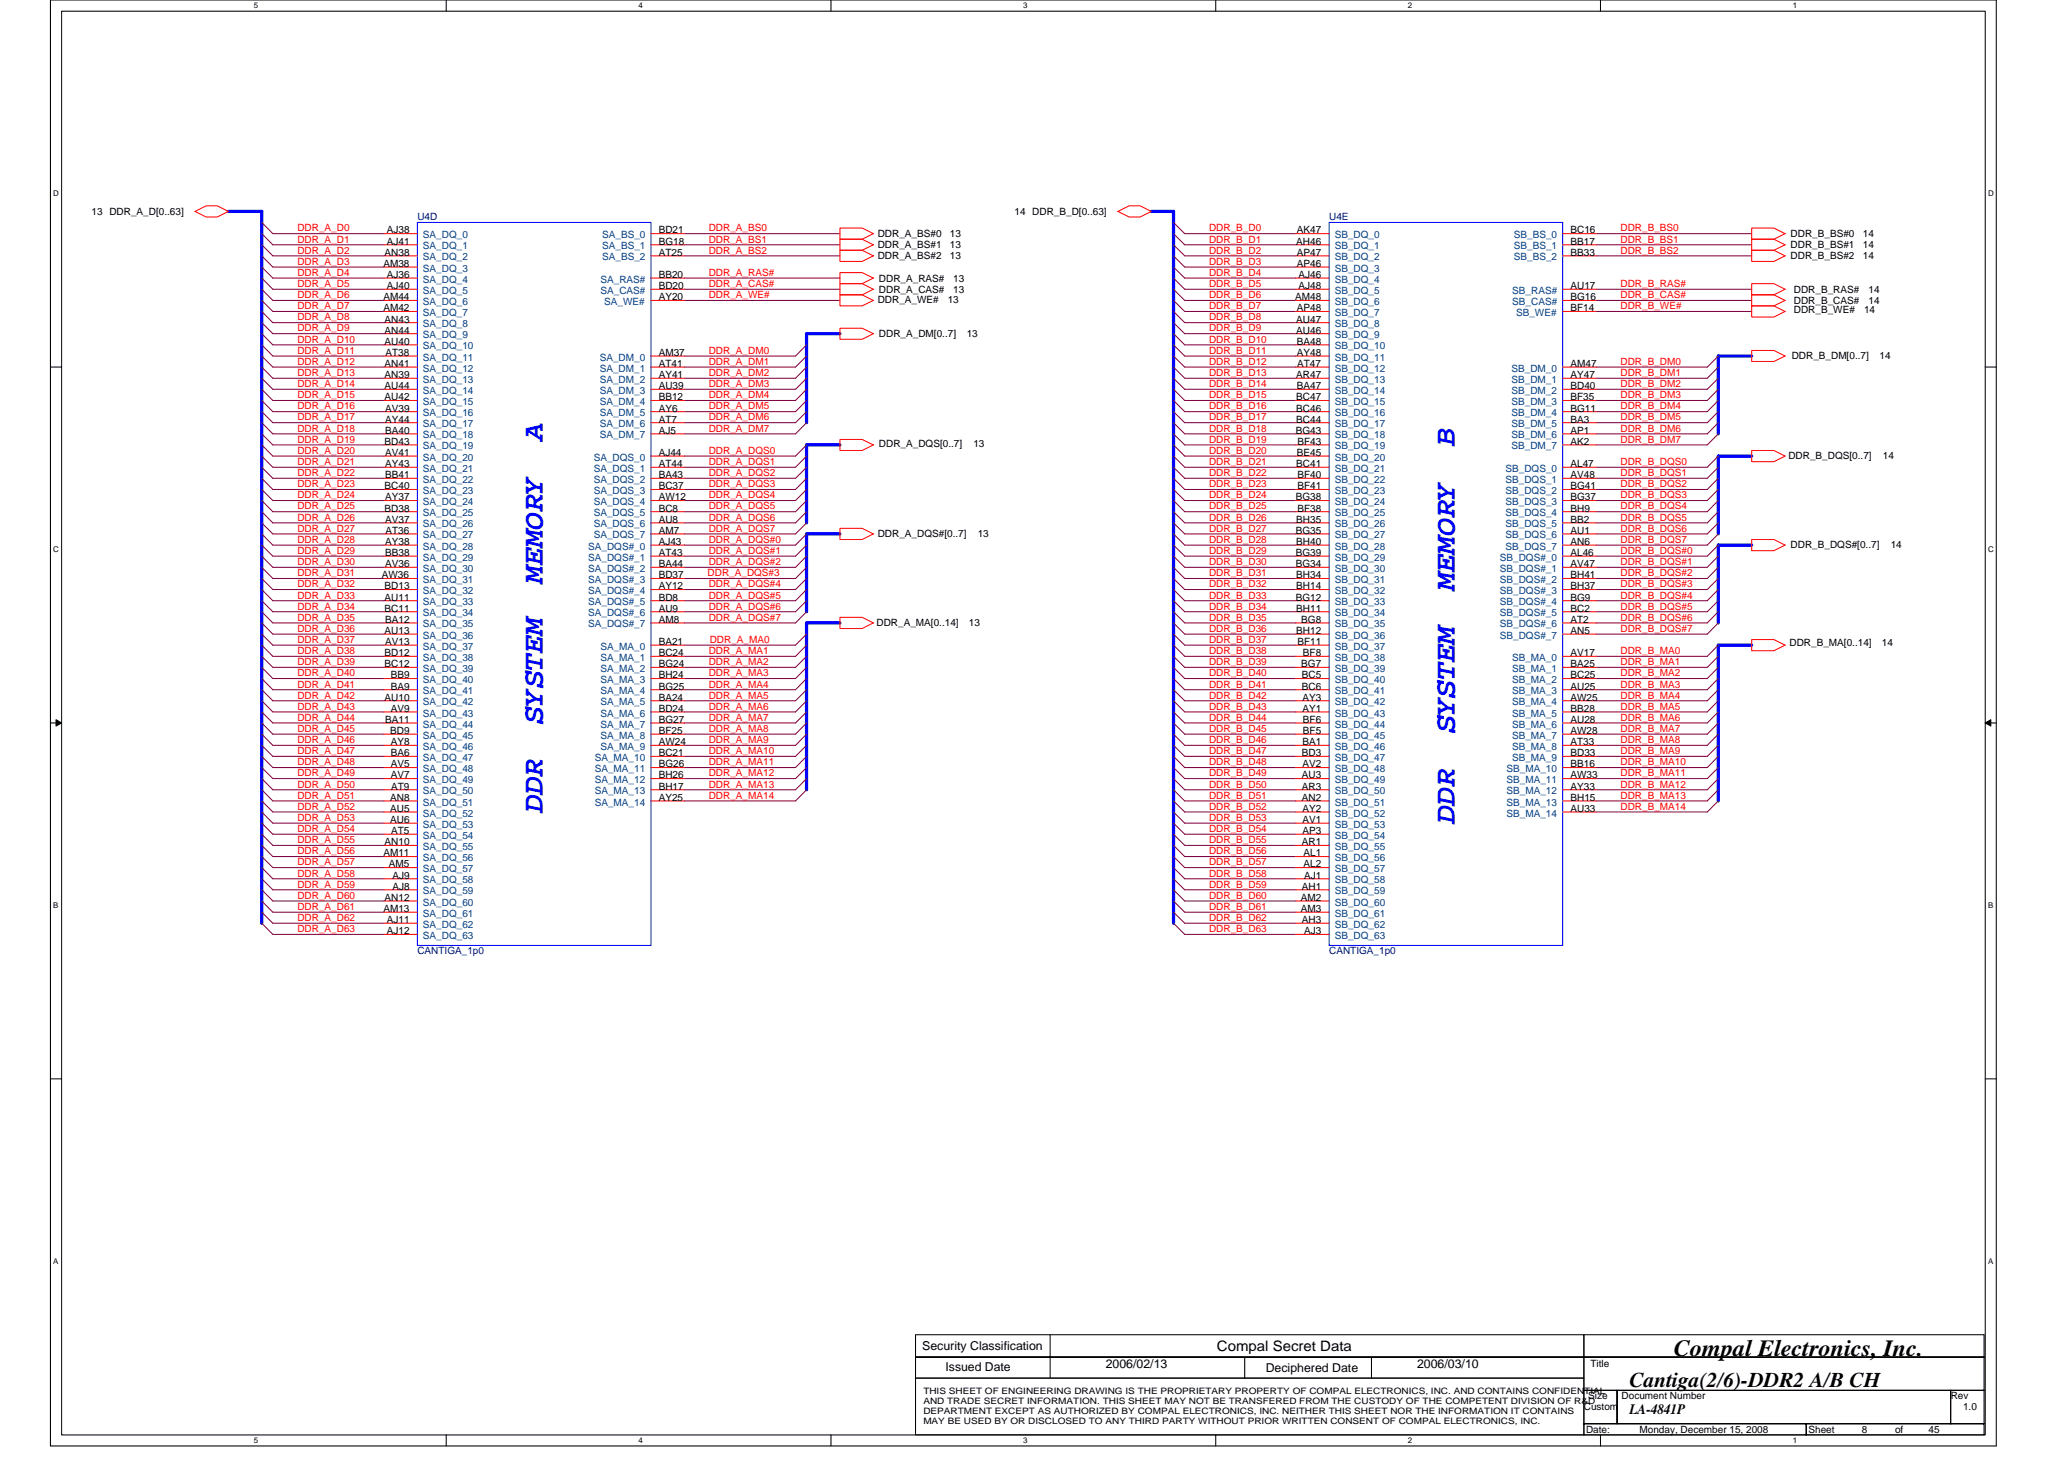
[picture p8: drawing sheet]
<svg xmlns="http://www.w3.org/2000/svg" width="297mm" height="210mm" viewBox="0 0 297 210" stroke-linecap="round" stroke-linejoin="round" font-family="sans-serif">
<defs><g id="words">
<g font-size="4.3" fill="#00f">
<text x="78.1" y="63.5" transform="rotate(-90 78.1 63.5)">A</text>
<text x="209.4" y="64.2" transform="rotate(-90 209.4 64.2)">B</text>
<text x="78.1" y="83.8" transform="rotate(-90 78.1 83.8)">MEMORY</text>
<text x="209.4" y="84.9" transform="rotate(-90 209.4 84.9)">MEMORY</text>
<text x="78.1" y="104.1" transform="rotate(-90 78.1 104.1)">SYSTEM</text>
<text x="209.4" y="105.5" transform="rotate(-90 209.4 105.5)">SYSTEM</text>
<text x="78.1" y="116.8" transform="rotate(-90 78.1 116.8)">DDR</text>
<text x="209.4" y="118.4" transform="rotate(-90 209.4 118.4)">DDR</text>
</g>
<text font-size="3.3" x="240.9" y="195.1">Compal Electronics, Inc.</text>
<text font-size="3" x="234.5" y="199.6">Cantiga(2/6)-DDR2 A/B CH</text>
<g font-size="2.1">
<text x="175.1" y="194.4">Compal Secret Data</text>
<text x="234.5" y="203.5">LA-4841P</text>
</g>
<g font-size="1.8">
<text x="132.7" y="194.2">Security Classification</text>
<text x="136.1" y="197.3">Issued Date</text>
<text x="159.1" y="196.8">2006/02/13</text>
<text x="182.2" y="197.4">Deciphered Date</text>
<text x="203.9" y="196.8">2006/03/10</text>
</g>
<g font-size="1.4">
<text x="13.2" y="30.9">13 DDR_A_D[0..63]</text>
<text x="55.7" y="33.6">AJ38</text>
<text x="55.7" y="35.2">AJ41</text>
<text x="94.8" y="33.6">BD21</text>
<text x="94.8" y="35.2">BG18</text>
<text x="126.3" y="34.1">DDR_A_BS#0</text>
<text x="126.3" y="35.7">DDR_A_BS#1</text>
<text x="136.7" y="34.1">13</text>
<text x="136.7" y="35.7">13</text>
<text x="146" y="30.9">14 DDR_B_D[0..63]</text>
<text x="186.6" y="35.2">AH46</text>
<text x="186.6" y="33.6">AK47</text>
<text x="226" y="33.6">BC16</text>
<text x="226" y="35.2">BB17</text>
<text x="257.7" y="34.1">DDR_B_BS#0</text>
<text x="257.7" y="35.7">DDR_B_BS#1</text>
<text x="268.1" y="34.1">14</text>
<text x="268.1" y="35.7">14</text>
<text x="55.2" y="38.4">AM38</text>
<text x="55.3" y="36.8">AN38</text>
<text x="55.7" y="40">AJ36</text>
<text x="55.7" y="41.6">AJ40</text>
<text x="94.8" y="36.8">AT25</text>
<text x="94.8" y="41.6">BD20</text>
<text x="94.8" y="40">BB20</text>
<text x="126.3" y="37.3">DDR_A_BS#2</text>
<text x="126.5" y="40.5">DDR_A_RAS#</text>
<text x="136.7" y="37.3">13</text>
<text x="137.2" y="40.5">13</text>
<text x="186.6" y="36.8">AP47</text>
<text x="186.6" y="38.4">AP46</text>
<text x="186.9" y="40">AJ46</text>
<text x="186.9" y="41.6">AJ48</text>
<text x="226" y="41.6">AU17</text>
<text x="226" y="36.8">BB33</text>
<text x="257.7" y="37.3">DDR_B_BS#2</text>
<text x="268.1" y="37.3">14</text>
<text x="55.2" y="43.2">AM44</text>
<text x="55.2" y="44.8">AM42</text>
<text x="55.3" y="46.4">AN43</text>
<text x="55.3" y="48">AN44</text>
<text x="94.8" y="43.2">AY20</text>
<text x="126.3" y="43.5">DDR_A_WE#</text>
<text x="126.5" y="42.1">DDR_A_CAS#</text>
<text x="136.4" y="43.5">13</text>
<text x="137.2" y="42.1">13</text>
<text x="186.4" y="43.2">AM48</text>
<text x="186.6" y="46.4">AU47</text>
<text x="186.6" y="48">AU46</text>
<text x="186.6" y="44.8">AP48</text>
<text x="226" y="44.8">BF14</text>
<text x="226" y="43.2">BG16</text>
<text x="258.2" y="43.7">DDR_B_CAS#</text>
<text x="258.2" y="42.1">DDR_B_RAS#</text>
<text x="258.2" y="45">DDR_B_WE#</text>
<text x="268.3" y="45">14</text>
<text x="268.9" y="43.7">14</text>
<text x="268.9" y="42.1">14</text>
<text x="55.3" y="49.6">AU40</text>
<text x="55.3" y="52.8">AN41</text>
<text x="55.5" y="51.2">AT38</text>
<text x="94.8" y="51.2">AM37</text>
<text x="94.8" y="52.8">AT41</text>
<text x="126.5" y="48.5">DDR_A_DM[0..7]</text>
<text x="139.1" y="48.5">13</text>
<text x="186.6" y="49.6">BA48</text>
<text x="186.6" y="51.2">AY48</text>
<text x="186.7" y="52.8">AT47</text>
<text x="226" y="52.8">AM47</text>
<text x="257.8" y="51.7">DDR_B_DM[0..7]</text>
<text x="270.5" y="51.7">14</text>
<text x="55.3" y="54.4">AN39</text>
<text x="55.3" y="56">AU44</text>
<text x="55.3" y="57.6">AU42</text>
<text x="55.4" y="59.2">AV39</text>
<text x="94.8" y="54.4">AY41</text>
<text x="94.8" y="56">AU39</text>
<text x="94.8" y="57.6">BB12</text>
<text x="94.8" y="59.2">AY6</text>
<text x="186.6" y="54.4">AR47</text>
<text x="186.6" y="57.6">BC47</text>
<text x="186.6" y="59.2">BC46</text>
<text x="186.6" y="56">BA47</text>
<text x="226" y="54.4">AY47</text>
<text x="226" y="56">BD40</text>
<text x="226" y="57.6">BF35</text>
<text x="226" y="59.2">BG11</text>
<text x="55.3" y="64">BD43</text>
<text x="55.4" y="60.8">AY44</text>
<text x="55.4" y="62.4">BA40</text>
<text x="55.4" y="65.6">AV41</text>
<text x="94.8" y="65.6">AJ44</text>
<text x="94.8" y="60.8">AT7</text>
<text x="94.8" y="62.4">AJ5</text>
<text x="126.5" y="64.3">DDR_A_DQS[0..7]</text>
<text x="140.1" y="64.3">13</text>
<text x="186.5" y="62.4">BG43</text>
<text x="186.6" y="60.8">BC44</text>
<text x="186.6" y="65.6">BE45</text>
<text x="186.7" y="64">BF43</text>
<text x="226" y="60.8">BA3</text>
<text x="226" y="62.4">AP1</text>
<text x="226" y="64">AK2</text>
<text x="55.3" y="70.4">BC40</text>
<text x="55.4" y="67.2">AY43</text>
<text x="55.4" y="68.8">BB41</text>
<text x="55.4" y="72">AY37</text>
<text x="94.8" y="67.2">AT44</text>
<text x="94.8" y="68.8">BA43</text>
<text x="94.8" y="70.4">BC37</text>
<text x="94.8" y="72">AW12</text>
<text x="186.5" y="72">BG38</text>
<text x="186.6" y="67.2">BC41</text>
<text x="186.7" y="68.8">BF40</text>
<text x="186.7" y="70.4">BF41</text>
<text x="226" y="67.2">AL47</text>
<text x="226" y="68.8">AV48</text>
<text x="226" y="70.4">BG41</text>
<text x="226" y="72">BG37</text>
<text x="257.4" y="66.1">DDR_B_DQS[0..7]</text>
<text x="271" y="66.1">14</text>
<text x="55.3" y="73.6">BD38</text>
<text x="55.4" y="75.2">AV37</text>
<text x="55.5" y="76.8">AT36</text>
<text x="94.8" y="73.6">BC8</text>
<text x="94.8" y="75.2">AU8</text>
<text x="94.8" y="76.8">AM7</text>
<text x="126.3" y="77.3">DDR_A_DQS#[0..7]</text>
<text x="140.7" y="77.3">13</text>
<text x="186.5" y="76.8">BG35</text>
<text x="186.6" y="75.2">BH35</text>
<text x="186.7" y="73.6">BF38</text>
<text x="226" y="73.6">BH9</text>
<text x="226" y="75.2">BB2</text>
<text x="226" y="76.8">AU1</text>
<text x="54.9" y="83.2">AW36</text>
<text x="55.4" y="78.4">AY38</text>
<text x="55.4" y="80">BB38</text>
<text x="55.4" y="81.6">AV36</text>
<text x="94.8" y="78.4">AJ43</text>
<text x="94.8" y="80">AT43</text>
<text x="94.8" y="81.6">BA44</text>
<text x="94.8" y="83.2">BD37</text>
<text x="186.5" y="80">BG39</text>
<text x="186.5" y="81.6">BG34</text>
<text x="186.6" y="78.4">BH40</text>
<text x="186.6" y="83.2">BH34</text>
<text x="226" y="78.4">AN6</text>
<text x="226" y="80">AL46</text>
<text x="226" y="81.6">AV47</text>
<text x="226" y="83.2">BH41</text>
<text x="257.7" y="78.9">DDR_B_DQS#[0..7]</text>
<text x="272.1" y="78.9">14</text>
<text x="55.3" y="84.8">BD13</text>
<text x="55.3" y="86.4">AU11</text>
<text x="55.3" y="88">BC11</text>
<text x="55.4" y="89.6">BA12</text>
<text x="94.8" y="84.8">AY12</text>
<text x="94.8" y="86.4">BD8</text>
<text x="94.8" y="88">AU9</text>
<text x="94.8" y="89.6">AM8</text>
<text x="186.5" y="86.4">BG12</text>
<text x="186.6" y="84.8">BH14</text>
<text x="186.6" y="88">BH11</text>
<text x="187.3" y="89.6">BG8</text>
<text x="226" y="84.8">BH37</text>
<text x="226" y="86.4">BG9</text>
<text x="226" y="88">BC2</text>
<text x="226" y="89.6">AT2</text>
<text x="55.3" y="91.2">AU13</text>
<text x="55.3" y="94.4">BD12</text>
<text x="55.3" y="96">BC12</text>
<text x="55.4" y="92.8">AV13</text>
<text x="94.8" y="92.8">BA21</text>
<text x="94.8" y="94.4">BC24</text>
<text x="94.8" y="96">BG24</text>
<text x="126.2" y="90.1">DDR_A_MA[0..14]</text>
<text x="139.4" y="90.1">13</text>
<text x="186.6" y="91.2">BH12</text>
<text x="186.7" y="92.8">BF11</text>
<text x="187.3" y="96">BG7</text>
<text x="187.5" y="94.4">BF8</text>
<text x="226" y="94.4">AV17</text>
<text x="226" y="96">BA25</text>
<text x="226" y="91.2">AN5</text>
<text x="257.5" y="93">DDR_B_MA[0..14]</text>
<text x="270.8" y="93">14</text>
<text x="55.3" y="100.8">AU10</text>
<text x="56.2" y="97.6">BB9</text>
<text x="56.2" y="99.2">BA9</text>
<text x="94.8" y="97.6">BH24</text>
<text x="94.8" y="99.2">BG25</text>
<text x="94.8" y="100.8">BA24</text>
<text x="187.4" y="97.6">BC5</text>
<text x="187.4" y="99.2">BC6</text>
<text x="187.4" y="100.8">AY3</text>
<text x="226" y="97.6">BC25</text>
<text x="226" y="99.2">AU25</text>
<text x="226" y="100.8">AW25</text>
<text x="55.4" y="104">BA11</text>
<text x="56.2" y="105.6">BD9</text>
<text x="56.2" y="102.4">AV9</text>
<text x="56.2" y="107.2">AY8</text>
<text x="94.8" y="102.4">BD24</text>
<text x="94.8" y="104">BG27</text>
<text x="94.8" y="105.6">BF25</text>
<text x="94.8" y="107.2">AW24</text>
<text x="187.4" y="102.4">AY1</text>
<text x="187.4" y="107.2">BA1</text>
<text x="187.5" y="104">BF6</text>
<text x="187.5" y="105.6">BF5</text>
<text x="226" y="102.4">BB28</text>
<text x="226" y="104">AU28</text>
<text x="226" y="105.6">AW28</text>
<text x="226" y="107.2">AT33</text>
<text x="56.2" y="108.8">BA6</text>
<text x="56.2" y="110.4">AV5</text>
<text x="56.2" y="112">AV7</text>
<text x="56.3" y="113.6">AT9</text>
<text x="94.8" y="108.8">BC21</text>
<text x="94.8" y="110.4">BG26</text>
<text x="94.8" y="112">BH26</text>
<text x="94.8" y="113.6">BH17</text>
<text x="187.4" y="108.8">BD3</text>
<text x="187.4" y="112">AU3</text>
<text x="187.4" y="113.6">AR3</text>
<text x="187.4" y="110.4">AV2</text>
<text x="226" y="108.8">BD33</text>
<text x="226" y="110.4">BB16</text>
<text x="226" y="112">AW33</text>
<text x="226" y="113.6">AY33</text>
<text x="56.2" y="115.2">AN8</text>
<text x="56.2" y="116.8">AU5</text>
<text x="56.2" y="118.4">AU6</text>
<text x="56.3" y="120">AT5</text>
<text x="94.8" y="115.2">AY25</text>
<text x="187.4" y="115.2">AN2</text>
<text x="187.4" y="116.8">AY2</text>
<text x="187.4" y="118.4">AV1</text>
<text x="187.4" y="120">AP3</text>
<text x="226" y="115.2">BH15</text>
<text x="226" y="116.8">AU33</text>
<text x="55.2" y="123.2">AM11</text>
<text x="55.3" y="121.6">AN10</text>
<text x="56" y="124.8">AM5</text>
<text x="187.4" y="121.6">AR1</text>
<text x="187.6" y="123.2">AL1</text>
<text x="187.6" y="124.8">AL2</text>
<text x="55.2" y="131.2">AM13</text>
<text x="55.3" y="129.6">AN12</text>
<text x="56.5" y="126.4">AJ9</text>
<text x="56.5" y="128">AJ8</text>
<text x="187.2" y="129.6">AM2</text>
<text x="187.2" y="131.2">AM3</text>
<text x="187.4" y="128">AH1</text>
<text x="187.7" y="126.4">AJ1</text>
<text x="55.7" y="132.8">AJ11</text>
<text x="55.7" y="134.4">AJ12</text>
<text x="187.4" y="132.8">AH3</text>
<text x="187.7" y="134.4">AJ3</text>
<text x="228.9" y="196.7">Title</text>
<text x="227.9" y="202.9">Custom</text>
<text x="228.6" y="201.3">Size</text>
<text x="233.4" y="201.3">Document Number</text>
<text x="280.7" y="201.3">Rev</text>
<text x="282.5" y="202.9">1.0</text>
<text x="228.3" y="206.1">Date:</text>
<text x="235.9" y="206.1">Monday, December 15, 2008</text>
<text x="260.3" y="206.1">Sheet</text>
<text x="267.9" y="206.1">8</text>
<text x="272.7" y="206.1">of</text>
<text x="277.5" y="206.1">45</text>
</g>
<g font-size="1.4" fill="#f00">
<text x="42.8" y="34.9">DDR_A_D1</text>
<text x="42.8" y="33.3">DDR_A_D0</text>
<text x="102" y="33.3">DDR_A_BS0</text>
<text x="102" y="34.9">DDR_A_BS1</text>
<text x="174" y="33.3">DDR_B_D0</text>
<text x="174" y="34.9">DDR_B_D1</text>
<text x="233.2" y="34.9">DDR_B_BS1</text>
<text x="233.2" y="33.3">DDR_B_BS0</text>
<text x="42.8" y="41.3">DDR_A_D5</text>
<text x="42.8" y="39.7">DDR_A_D4</text>
<text x="42.8" y="38.1">DDR_A_D3</text>
<text x="42.8" y="36.5">DDR_A_D2</text>
<text x="102" y="36.5">DDR_A_BS2</text>
<text x="102" y="41.3">DDR_A_CAS#</text>
<text x="102" y="39.7">DDR_A_RAS#</text>
<text x="174" y="36.5">DDR_B_D2</text>
<text x="174" y="38.1">DDR_B_D3</text>
<text x="174" y="39.7">DDR_B_D4</text>
<text x="174" y="41.3">DDR_B_D5</text>
<text x="233.2" y="36.5">DDR_B_BS2</text>
<text x="233.2" y="41.3">DDR_B_RAS#</text>
<text x="42.8" y="47.7">DDR_A_D9</text>
<text x="42.8" y="46.1">DDR_A_D8</text>
<text x="42.8" y="44.5">DDR_A_D7</text>
<text x="42.8" y="42.9">DDR_A_D6</text>
<text x="102" y="42.9">DDR_A_WE#</text>
<text x="174" y="42.9">DDR_B_D6</text>
<text x="174" y="44.5">DDR_B_D7</text>
<text x="174" y="46.1">DDR_B_D8</text>
<text x="174" y="47.7">DDR_B_D9</text>
<text x="233.2" y="42.9">DDR_B_CAS#</text>
<text x="233.2" y="44.5">DDR_B_WE#</text>
<text x="42.8" y="50.9">DDR_A_D11</text>
<text x="42.8" y="49.3">DDR_A_D10</text>
<text x="42.8" y="52.5">DDR_A_D12</text>
<text x="102" y="52.5">DDR_A_DM1</text>
<text x="102" y="50.9">DDR_A_DM0</text>
<text x="174" y="52.5">DDR_B_D12</text>
<text x="174" y="49.3">DDR_B_D10</text>
<text x="174" y="50.9">DDR_B_D11</text>
<text x="233.2" y="52.5">DDR_B_DM0</text>
<text x="42.8" y="57.3">DDR_A_D15</text>
<text x="42.8" y="55.7">DDR_A_D14</text>
<text x="42.8" y="54.1">DDR_A_D13</text>
<text x="42.8" y="58.9">DDR_A_D16</text>
<text x="102" y="58.9">DDR_A_DM5</text>
<text x="102" y="54.1">DDR_A_DM2</text>
<text x="102" y="57.3">DDR_A_DM4</text>
<text x="102" y="55.7">DDR_A_DM3</text>
<text x="174" y="54.1">DDR_B_D13</text>
<text x="174" y="55.7">DDR_B_D14</text>
<text x="174" y="57.3">DDR_B_D15</text>
<text x="174" y="58.9">DDR_B_D16</text>
<text x="233.2" y="57.3">DDR_B_DM3</text>
<text x="233.2" y="54.1">DDR_B_DM1</text>
<text x="233.2" y="55.7">DDR_B_DM2</text>
<text x="233.2" y="58.9">DDR_B_DM4</text>
<text x="42.8" y="63.7">DDR_A_D19</text>
<text x="42.8" y="62.1">DDR_A_D18</text>
<text x="42.8" y="60.5">DDR_A_D17</text>
<text x="42.8" y="65.3">DDR_A_D20</text>
<text x="102" y="65.3">DDR_A_DQS0</text>
<text x="102" y="62.1">DDR_A_DM7</text>
<text x="102" y="60.5">DDR_A_DM6</text>
<text x="174" y="60.5">DDR_B_D17</text>
<text x="174" y="65.3">DDR_B_D20</text>
<text x="174" y="62.1">DDR_B_D18</text>
<text x="174" y="63.7">DDR_B_D19</text>
<text x="233.2" y="60.5">DDR_B_DM5</text>
<text x="233.2" y="62.1">DDR_B_DM6</text>
<text x="233.2" y="63.7">DDR_B_DM7</text>
<text x="42.8" y="71.7">DDR_A_D24</text>
<text x="42.8" y="70.1">DDR_A_D23</text>
<text x="42.8" y="68.5">DDR_A_D22</text>
<text x="42.8" y="66.9">DDR_A_D21</text>
<text x="102" y="66.9">DDR_A_DQS1</text>
<text x="102" y="68.5">DDR_A_DQS2</text>
<text x="102" y="70.1">DDR_A_DQS3</text>
<text x="102" y="71.7">DDR_A_DQS4</text>
<text x="174" y="66.9">DDR_B_D21</text>
<text x="174" y="68.5">DDR_B_D22</text>
<text x="174" y="70.1">DDR_B_D23</text>
<text x="174" y="71.7">DDR_B_D24</text>
<text x="233.2" y="66.9">DDR_B_DQS0</text>
<text x="233.2" y="68.5">DDR_B_DQS1</text>
<text x="233.2" y="71.7">DDR_B_DQS3</text>
<text x="233.2" y="70.1">DDR_B_DQS2</text>
<text x="42.8" y="76.5">DDR_A_D27</text>
<text x="42.8" y="74.9">DDR_A_D26</text>
<text x="42.8" y="73.3">DDR_A_D25</text>
<text x="102" y="73.3">DDR_A_DQS5</text>
<text x="102" y="74.9">DDR_A_DQS6</text>
<text x="102" y="76.5">DDR_A_DQS7</text>
<text x="174" y="73.3">DDR_B_D25</text>
<text x="174" y="74.9">DDR_B_D26</text>
<text x="174" y="76.5">DDR_B_D27</text>
<text x="233.2" y="74.9">DDR_B_DQS5</text>
<text x="233.2" y="73.3">DDR_B_DQS4</text>
<text x="233.2" y="76.5">DDR_B_DQS6</text>
<text x="42.8" y="82.9">DDR_A_D31</text>
<text x="42.8" y="81.3">DDR_A_D30</text>
<text x="42.8" y="79.7">DDR_A_D29</text>
<text x="42.8" y="78.1">DDR_A_D28</text>
<text x="101.8" y="82.9">DDR_A_DQS#3</text>
<text x="102" y="78.1">DDR_A_DQS#0</text>
<text x="102" y="79.7">DDR_A_DQS#1</text>
<text x="102" y="81.3">DDR_A_DQS#2</text>
<text x="174" y="78.1">DDR_B_D28</text>
<text x="174" y="79.7">DDR_B_D29</text>
<text x="174" y="81.3">DDR_B_D30</text>
<text x="174" y="82.9">DDR_B_D31</text>
<text x="233.2" y="78.1">DDR_B_DQS7</text>
<text x="233.2" y="81.3">DDR_B_DQS#1</text>
<text x="233.2" y="79.7">DDR_B_DQS#0</text>
<text x="233.2" y="82.9">DDR_B_DQS#2</text>
<text x="42.8" y="89.3">DDR_A_D35</text>
<text x="42.8" y="87.7">DDR_A_D34</text>
<text x="42.8" y="86.1">DDR_A_D33</text>
<text x="42.8" y="84.5">DDR_A_D32</text>
<text x="102" y="86.1">DDR_A_DQS#5</text>
<text x="102" y="84.5">DDR_A_DQS#4</text>
<text x="102" y="87.7">DDR_A_DQS#6</text>
<text x="102" y="89.3">DDR_A_DQS#7</text>
<text x="174" y="84.5">DDR_B_D32</text>
<text x="174" y="86.1">DDR_B_D33</text>
<text x="174" y="87.7">DDR_B_D34</text>
<text x="174" y="89.3">DDR_B_D35</text>
<text x="233.2" y="87.7">DDR_B_DQS#5</text>
<text x="233.2" y="84.5">DDR_B_DQS#3</text>
<text x="233.2" y="86.1">DDR_B_DQS#4</text>
<text x="233.2" y="89.3">DDR_B_DQS#6</text>
<text x="42.8" y="95.7">DDR_A_D39</text>
<text x="42.8" y="94.1">DDR_A_D38</text>
<text x="42.8" y="92.5">DDR_A_D37</text>
<text x="42.8" y="90.9">DDR_A_D36</text>
<text x="102" y="94.1">DDR_A_MA1</text>
<text x="102" y="95.7">DDR_A_MA2</text>
<text x="102.1" y="92.5">DDR_A_MA0</text>
<text x="174" y="90.9">DDR_B_D36</text>
<text x="174" y="92.5">DDR_B_D37</text>
<text x="174" y="94.1">DDR_B_D38</text>
<text x="174" y="95.7">DDR_B_D39</text>
<text x="233.2" y="90.9">DDR_B_DQS#7</text>
<text x="233.2" y="94.1">DDR_B_MA0</text>
<text x="233.2" y="95.7">DDR_B_MA1</text>
<text x="42.8" y="100.5">DDR_A_D42</text>
<text x="42.8" y="98.9">DDR_A_D41</text>
<text x="42.8" y="97.3">DDR_A_D40</text>
<text x="102" y="98.9">DDR_A_MA4</text>
<text x="102" y="97.3">DDR_A_MA3</text>
<text x="102" y="100.5">DDR_A_MA5</text>
<text x="174" y="97.3">DDR_B_D40</text>
<text x="174" y="98.9">DDR_B_D41</text>
<text x="174" y="100.5">DDR_B_D42</text>
<text x="233.2" y="97.3">DDR_B_MA2</text>
<text x="233.2" y="98.9">DDR_B_MA3</text>
<text x="233.2" y="100.5">DDR_B_MA4</text>
<text x="42.8" y="106.9">DDR_A_D46</text>
<text x="42.8" y="102.1">DDR_A_D43</text>
<text x="42.8" y="105.3">DDR_A_D45</text>
<text x="42.8" y="103.7">DDR_A_D44</text>
<text x="102" y="102.1">DDR_A_MA6</text>
<text x="102" y="103.7">DDR_A_MA7</text>
<text x="102" y="105.3">DDR_A_MA8</text>
<text x="102" y="106.9">DDR_A_MA9</text>
<text x="174" y="103.7">DDR_B_D44</text>
<text x="174" y="105.3">DDR_B_D45</text>
<text x="174" y="106.9">DDR_B_D46</text>
<text x="174" y="102.1">DDR_B_D43</text>
<text x="233.2" y="106.9">DDR_B_MA8</text>
<text x="233.2" y="103.7">DDR_B_MA6</text>
<text x="233.2" y="105.3">DDR_B_MA7</text>
<text x="233.2" y="102.1">DDR_B_MA5</text>
<text x="42.8" y="113.3">DDR_A_D50</text>
<text x="42.8" y="111.7">DDR_A_D49</text>
<text x="42.8" y="110.1">DDR_A_D48</text>
<text x="42.8" y="108.5">DDR_A_D47</text>
<text x="102" y="111.7">DDR_A_MA12</text>
<text x="102" y="113.3">DDR_A_MA13</text>
<text x="102" y="110.1">DDR_A_MA11</text>
<text x="102" y="108.5">DDR_A_MA10</text>
<text x="174" y="110.1">DDR_B_D48</text>
<text x="174" y="111.7">DDR_B_D49</text>
<text x="174" y="113.3">DDR_B_D50</text>
<text x="174" y="108.5">DDR_B_D47</text>
<text x="233.2" y="110.1">DDR_B_MA10</text>
<text x="233.2" y="111.7">DDR_B_MA11</text>
<text x="233.2" y="108.5">DDR_B_MA9</text>
<text x="233.2" y="113.3">DDR_B_MA12</text>
<text x="42.8" y="119.7">DDR_A_D54</text>
<text x="42.8" y="114.9">DDR_A_D51</text>
<text x="42.8" y="118.1">DDR_A_D53</text>
<text x="42.8" y="116.5">DDR_A_D52</text>
<text x="102" y="114.9">DDR_A_MA14</text>
<text x="174" y="116.5">DDR_B_D52</text>
<text x="174" y="118.1">DDR_B_D53</text>
<text x="174" y="119.7">DDR_B_D54</text>
<text x="174" y="114.9">DDR_B_D51</text>
<text x="233.2" y="116.5">DDR_B_MA14</text>
<text x="233.2" y="114.9">DDR_B_MA13</text>
<text x="42.8" y="124.5">DDR_A_D57</text>
<text x="42.8" y="122.9">DDR_A_D56</text>
<text x="42.8" y="121.3">DDR_A_D55</text>
<text x="174" y="121.3">DDR_B_D55</text>
<text x="174" y="122.9">DDR_B_D56</text>
<text x="174" y="124.5">DDR_B_D57</text>
<text x="42.8" y="130.9">DDR_A_D61</text>
<text x="42.8" y="129.3">DDR_A_D60</text>
<text x="42.8" y="127.7">DDR_A_D59</text>
<text x="42.8" y="126.1">DDR_A_D58</text>
<text x="174" y="129.3">DDR_B_D60</text>
<text x="174" y="130.9">DDR_B_D61</text>
<text x="174" y="126.1">DDR_B_D58</text>
<text x="174" y="127.7">DDR_B_D59</text>
<text x="42.8" y="134.1">DDR_A_D63</text>
<text x="42.8" y="132.5">DDR_A_D62</text>
<text x="174" y="132.5">DDR_B_D62</text>
<text x="174" y="134.1">DDR_B_D63</text>
</g>
<g font-size="1.4" fill="#000080">
<text x="60.1" y="31.7">U4D</text>
<text x="191.3" y="31.7">U4E</text>
<text x="60.1" y="137.3">CANTIGA_1p0</text>
<text x="191.3" y="137.3">CANTIGA_1p0</text>
</g>
<g font-size="1.4" fill="#004080">
<text x="60.9" y="34.3">SA_DQ_0</text>
<text x="60.9" y="35.9">SA_DQ_1</text>
<text x="86.7" y="34.3">SA_BS_0</text>
<text x="86.7" y="35.9">SA_BS_1</text>
<text x="192.1" y="34.3">SB_DQ_0</text>
<text x="192.1" y="35.9">SB_DQ_1</text>
<text x="217.9" y="34.3">SB_BS_0</text>
<text x="217.9" y="35.9">SB_BS_1</text>
<text x="60.9" y="37.5">SA_DQ_2</text>
<text x="60.9" y="39.1">SA_DQ_3</text>
<text x="60.9" y="40.7">SA_DQ_4</text>
<text x="86.4" y="40.7">SA_RAS#</text>
<text x="86.7" y="37.5">SA_BS_2</text>
<text x="192.1" y="37.5">SB_DQ_2</text>
<text x="192.1" y="39.1">SB_DQ_3</text>
<text x="192.1" y="40.7">SB_DQ_4</text>
<text x="217.9" y="37.5">SB_BS_2</text>
<text x="60.9" y="42.3">SA_DQ_5</text>
<text x="60.9" y="43.9">SA_DQ_6</text>
<text x="60.9" y="45.5">SA_DQ_7</text>
<text x="60.9" y="47.1">SA_DQ_8</text>
<text x="86.4" y="42.3">SA_CAS#</text>
<text x="87" y="43.9">SA_WE#</text>
<text x="192.1" y="42.3">SB_DQ_5</text>
<text x="192.1" y="43.9">SB_DQ_6</text>
<text x="192.1" y="45.5">SB_DQ_7</text>
<text x="192.1" y="47.1">SB_DQ_8</text>
<text x="217.6" y="43.9">SB_CAS#</text>
<text x="217.6" y="42.3">SB_RAS#</text>
<text x="218.2" y="45.5">SB_WE#</text>
<text x="60.9" y="50.3">SA_DQ_10</text>
<text x="60.9" y="51.9">SA_DQ_11</text>
<text x="60.9" y="53.5">SA_DQ_12</text>
<text x="60.9" y="48.7">SA_DQ_9</text>
<text x="86.3" y="51.9">SA_DM_0</text>
<text x="86.3" y="53.5">SA_DM_1</text>
<text x="192.1" y="50.3">SB_DQ_10</text>
<text x="192.1" y="51.9">SB_DQ_11</text>
<text x="192.1" y="53.5">SB_DQ_12</text>
<text x="192.1" y="48.7">SB_DQ_9</text>
<text x="217.5" y="53.5">SB_DM_0</text>
<text x="60.9" y="55.1">SA_DQ_13</text>
<text x="60.9" y="56.7">SA_DQ_14</text>
<text x="60.9" y="58.3">SA_DQ_15</text>
<text x="60.9" y="59.9">SA_DQ_16</text>
<text x="86.3" y="55.1">SA_DM_2</text>
<text x="86.3" y="56.7">SA_DM_3</text>
<text x="86.3" y="58.3">SA_DM_4</text>
<text x="86.3" y="59.9">SA_DM_5</text>
<text x="192.1" y="55.1">SB_DQ_13</text>
<text x="192.1" y="56.7">SB_DQ_14</text>
<text x="192.1" y="58.3">SB_DQ_15</text>
<text x="192.1" y="59.9">SB_DQ_16</text>
<text x="217.5" y="55.1">SB_DM_1</text>
<text x="217.5" y="56.7">SB_DM_2</text>
<text x="217.5" y="58.3">SB_DM_3</text>
<text x="217.5" y="59.9">SB_DM_4</text>
<text x="60.9" y="61.5">SA_DQ_17</text>
<text x="60.9" y="63.1">SA_DQ_18</text>
<text x="60.9" y="64.7">SA_DQ_19</text>
<text x="86.3" y="61.5">SA_DM_6</text>
<text x="86.3" y="63.1">SA_DM_7</text>
<text x="192.1" y="61.5">SB_DQ_17</text>
<text x="192.1" y="63.1">SB_DQ_18</text>
<text x="192.1" y="64.7">SB_DQ_19</text>
<text x="217.5" y="61.5">SB_DM_5</text>
<text x="217.5" y="63.1">SB_DM_6</text>
<text x="217.5" y="64.7">SB_DM_7</text>
<text x="60.9" y="66.3">SA_DQ_20</text>
<text x="60.9" y="67.9">SA_DQ_21</text>
<text x="60.9" y="69.5">SA_DQ_22</text>
<text x="60.9" y="71.1">SA_DQ_23</text>
<text x="85.4" y="66.3">SA_DQS_0</text>
<text x="85.4" y="67.9">SA_DQS_1</text>
<text x="85.4" y="69.5">SA_DQS_2</text>
<text x="85.4" y="71.1">SA_DQS_3</text>
<text x="192.1" y="66.3">SB_DQ_20</text>
<text x="192.1" y="67.9">SB_DQ_21</text>
<text x="192.1" y="69.5">SB_DQ_22</text>
<text x="192.1" y="71.1">SB_DQ_23</text>
<text x="216.7" y="67.9">SB_DQS_0</text>
<text x="216.7" y="69.5">SB_DQS_1</text>
<text x="216.7" y="71.1">SB_DQS_2</text>
<text x="60.9" y="72.7">SA_DQ_24</text>
<text x="60.9" y="74.3">SA_DQ_25</text>
<text x="60.9" y="75.9">SA_DQ_26</text>
<text x="60.9" y="77.5">SA_DQ_27</text>
<text x="85.4" y="72.7">SA_DQS_4</text>
<text x="85.4" y="74.3">SA_DQS_5</text>
<text x="85.4" y="75.9">SA_DQS_6</text>
<text x="85.4" y="77.5">SA_DQS_7</text>
<text x="192.1" y="72.7">SB_DQ_24</text>
<text x="192.1" y="74.3">SB_DQ_25</text>
<text x="192.1" y="75.9">SB_DQ_26</text>
<text x="192.1" y="77.5">SB_DQ_27</text>
<text x="216.7" y="72.7">SB_DQS_3</text>
<text x="216.7" y="74.3">SB_DQS_4</text>
<text x="216.7" y="75.9">SB_DQS_5</text>
<text x="216.7" y="77.5">SB_DQS_6</text>
<text x="60.9" y="79.1">SA_DQ_28</text>
<text x="60.9" y="80.7">SA_DQ_29</text>
<text x="60.9" y="82.3">SA_DQ_30</text>
<text x="60.9" y="83.9">SA_DQ_31</text>
<text x="84.6" y="79.1">SA_DQS#_0</text>
<text x="84.6" y="80.7">SA_DQS#_1</text>
<text x="84.6" y="82.3">SA_DQS#_2</text>
<text x="84.6" y="83.9">SA_DQS#_3</text>
<text x="192.1" y="79.1">SB_DQ_28</text>
<text x="192.1" y="80.7">SB_DQ_29</text>
<text x="192.1" y="82.3">SB_DQ_30</text>
<text x="192.1" y="83.9">SB_DQ_31</text>
<text x="215.9" y="80.7">SB_DQS#_0</text>
<text x="215.9" y="82.3">SB_DQS#_1</text>
<text x="215.9" y="83.9">SB_DQS#_2</text>
<text x="216.7" y="79.1">SB_DQS_7</text>
<text x="60.9" y="85.5">SA_DQ_32</text>
<text x="60.9" y="87.1">SA_DQ_33</text>
<text x="60.9" y="88.7">SA_DQ_34</text>
<text x="84.6" y="85.5">SA_DQS#_4</text>
<text x="84.6" y="87.1">SA_DQS#_5</text>
<text x="84.6" y="88.7">SA_DQS#_6</text>
<text x="192.1" y="85.5">SB_DQ_32</text>
<text x="192.1" y="87.1">SB_DQ_33</text>
<text x="192.1" y="88.7">SB_DQ_34</text>
<text x="215.9" y="85.5">SB_DQS#_3</text>
<text x="215.9" y="87.1">SB_DQS#_4</text>
<text x="215.9" y="88.7">SB_DQS#_5</text>
<text x="60.9" y="90.3">SA_DQ_35</text>
<text x="60.9" y="91.9">SA_DQ_36</text>
<text x="60.9" y="93.5">SA_DQ_37</text>
<text x="60.9" y="95.1">SA_DQ_38</text>
<text x="84.6" y="90.3">SA_DQS#_7</text>
<text x="86.4" y="93.5">SA_MA_0</text>
<text x="86.4" y="95.1">SA_MA_1</text>
<text x="192.1" y="90.3">SB_DQ_35</text>
<text x="192.1" y="91.9">SB_DQ_36</text>
<text x="192.1" y="93.5">SB_DQ_37</text>
<text x="192.1" y="95.1">SB_DQ_38</text>
<text x="215.9" y="90.3">SB_DQS#_6</text>
<text x="215.9" y="91.9">SB_DQS#_7</text>
<text x="217.6" y="95.1">SB_MA_0</text>
<text x="60.9" y="96.7">SA_DQ_39</text>
<text x="60.9" y="98.3">SA_DQ_40</text>
<text x="60.9" y="99.9">SA_DQ_41</text>
<text x="60.9" y="101.5">SA_DQ_42</text>
<text x="86.4" y="96.7">SA_MA_2</text>
<text x="86.4" y="98.3">SA_MA_3</text>
<text x="86.4" y="99.9">SA_MA_4</text>
<text x="86.4" y="101.5">SA_MA_5</text>
<text x="192.1" y="96.7">SB_DQ_39</text>
<text x="192.1" y="98.3">SB_DQ_40</text>
<text x="192.1" y="99.9">SB_DQ_41</text>
<text x="192.1" y="101.5">SB_DQ_42</text>
<text x="217.6" y="96.7">SB_MA_1</text>
<text x="217.6" y="98.3">SB_MA_2</text>
<text x="217.6" y="99.9">SB_MA_3</text>
<text x="217.6" y="101.5">SB_MA_4</text>
<text x="60.9" y="103.1">SA_DQ_43</text>
<text x="60.9" y="104.7">SA_DQ_44</text>
<text x="60.9" y="106.3">SA_DQ_45</text>
<text x="60.9" y="107.9">SA_DQ_46</text>
<text x="86.4" y="103.1">SA_MA_6</text>
<text x="86.4" y="104.7">SA_MA_7</text>
<text x="86.4" y="106.3">SA_MA_8</text>
<text x="86.4" y="107.9">SA_MA_9</text>
<text x="192.1" y="103.1">SB_DQ_43</text>
<text x="192.1" y="104.7">SB_DQ_44</text>
<text x="192.1" y="106.3">SB_DQ_45</text>
<text x="192.1" y="107.9">SB_DQ_46</text>
<text x="217.6" y="103.1">SB_MA_5</text>
<text x="217.6" y="104.7">SB_MA_6</text>
<text x="217.6" y="106.3">SB_MA_7</text>
<text x="217.6" y="107.9">SB_MA_8</text>
<text x="60.9" y="109.5">SA_DQ_47</text>
<text x="60.9" y="111.1">SA_DQ_48</text>
<text x="60.9" y="112.7">SA_DQ_49</text>
<text x="85.6" y="109.5">SA_MA_10</text>
<text x="85.6" y="111.1">SA_MA_11</text>
<text x="85.6" y="112.7">SA_MA_12</text>
<text x="192.1" y="109.5">SB_DQ_47</text>
<text x="192.1" y="111.1">SB_DQ_48</text>
<text x="192.1" y="112.7">SB_DQ_49</text>
<text x="216.8" y="111.1">SB_MA_10</text>
<text x="216.8" y="112.7">SB_MA_11</text>
<text x="217.6" y="109.5">SB_MA_9</text>
<text x="60.9" y="114.3">SA_DQ_50</text>
<text x="60.9" y="115.9">SA_DQ_51</text>
<text x="60.9" y="117.5">SA_DQ_52</text>
<text x="60.9" y="119.1">SA_DQ_53</text>
<text x="85.6" y="114.3">SA_MA_13</text>
<text x="85.6" y="115.9">SA_MA_14</text>
<text x="192.1" y="114.3">SB_DQ_50</text>
<text x="192.1" y="115.9">SB_DQ_51</text>
<text x="192.1" y="117.5">SB_DQ_52</text>
<text x="192.1" y="119.1">SB_DQ_53</text>
<text x="216.8" y="114.3">SB_MA_12</text>
<text x="216.8" y="115.9">SB_MA_13</text>
<text x="216.8" y="117.5">SB_MA_14</text>
<text x="60.9" y="120.7">SA_DQ_54</text>
<text x="60.9" y="122.3">SA_DQ_55</text>
<text x="60.9" y="123.9">SA_DQ_56</text>
<text x="60.9" y="125.5">SA_DQ_57</text>
<text x="192.1" y="120.7">SB_DQ_54</text>
<text x="192.1" y="122.3">SB_DQ_55</text>
<text x="192.1" y="123.9">SB_DQ_56</text>
<text x="192.1" y="125.5">SB_DQ_57</text>
<text x="60.9" y="127.1">SA_DQ_58</text>
<text x="60.9" y="128.7">SA_DQ_59</text>
<text x="60.9" y="130.3">SA_DQ_60</text>
<text x="60.9" y="131.9">SA_DQ_61</text>
<text x="192.1" y="127.1">SB_DQ_58</text>
<text x="192.1" y="128.7">SB_DQ_59</text>
<text x="192.1" y="130.3">SB_DQ_60</text>
<text x="192.1" y="131.9">SB_DQ_61</text>
<text x="60.9" y="133.5">SA_DQ_62</text>
<text x="60.9" y="135.1">SA_DQ_63</text>
<text x="192.1" y="133.5">SB_DQ_62</text>
<text x="192.1" y="135.1">SB_DQ_63</text>
</g>
<g font-size="1.3">
<text x="132.9" y="200.5">THIS SHEET OF ENGINEERING DRAWING IS THE PROPRIETARY PROPERTY OF COMPAL ELECTRONICS, INC. AND CONTAINS CONFIDENTIAL</text>
<text x="132.9" y="202">AND TRADE SECRET INFORMATION. THIS SHEET MAY NOT BE TRANSFERED FROM THE CUSTODY OF THE COMPETENT DIVISION OF R&amp;D</text>
<text x="132.9" y="203.5">DEPARTMENT EXCEPT AS AUTHORIZED BY COMPAL ELECTRONICS, INC. NEITHER THIS SHEET NOR THE INFORMATION IT CONTAINS</text>
<text x="132.9" y="204.9">MAY BE USED BY OR DISCLOSED TO ANY THIRD PARTY WITHOUT PRIOR WRITTEN CONSENT OF COMPAL ELECTRONICS, INC.</text>
</g>
<g font-size="1.1">
<text x="36.5" y="1.2">5</text>
<text x="91.9" y="1.2">4</text>
<text x="147.3" y="1.2">3</text>
<text x="202.6" y="1.2">2</text>
<text x="258" y="1.2">1</text>
<text x="7.7" y="28.2">D</text>
<text x="286.1" y="28.2">D</text>
<text x="7.7" y="79.4">C</text>
<text x="286.1" y="79.4">C</text>
<text x="7.7" y="130.6">B</text>
<text x="286.1" y="130.6">B</text>
<text x="7.7" y="181.8">A</text>
<text x="286.1" y="181.8">A</text>
<text x="36.5" y="207.6">5</text>
<text x="91.9" y="207.6">4</text>
<text x="147.3" y="207.6">3</text>
<text x="202.6" y="207.6">2</text>
<text x="258" y="207.6">1</text>
</g>
</g></defs>
<path d="M7.3 0h280v208h-280zM8.9 1.6h276.8v204.8h-276.8z" fill="none" stroke="#000" stroke-width=".15"/>
<g fill="#fff">
<path d="M36.5 .2h.6v1.2h-.6z"/>
<path d="M36.5 206.6h.6v1.3h-.6z"/>
</g>
<path d="M64.2 0v1.6M64.2 206.4v1.6" fill="none" stroke="#000" stroke-width=".15"/>
<g fill="#fff">
<path d="M91.9 .2h.6v1.2h-.6z"/>
<path d="M91.9 206.6h.6v1.3h-.6z"/>
</g>
<path d="M119.6 0v1.6M119.6 206.4v1.6" fill="none" stroke="#000" stroke-width=".15"/>
<g fill="#fff">
<path d="M147.3 .2h.6v1.2h-.6z"/>
<path d="M147.3 206.6h.6v1.3h-.6z"/>
</g>
<path d="M175 0v1.6M175 206.4v1.6" fill="none" stroke="#000" stroke-width=".15"/>
<g fill="#fff">
<path d="M202.6 .2h.6v1.2h-.6z"/>
<path d="M202.6 206.6h.6v1.3h-.6z"/>
</g>
<path d="M230.3 0v1.6M230.3 206.4v1.6" fill="none" stroke="#000" stroke-width=".15"/>
<g fill="#fff">
<path d="M258 .2h.6v1.2h-.6z"/>
<path d="M258 206.6h.6v1.3h-.6z"/>
<path d="M7.7 27.2h.8v1.3h-.8z"/>
<path d="M286.1 27.2h.8v1.3h-.8z"/>
<path d="M7.7 78.4h.8v1.3h-.8z"/>
<path d="M286.1 78.4h.8v1.3h-.8z"/>
</g>
<path d="M7.3 52.8h1.6M285.7 52.8h1.6" fill="none" stroke="#000" stroke-width=".15"/>
<g fill="#fff">
<path d="M7.7 129.6h.7v1.3h-.7z"/>
<path d="M286.1 129.6h.7v1.3h-.7z"/>
</g>
<path d="M7.3 104h1.6M285.7 104h1.6" fill="none" stroke="#000" stroke-width=".15"/>
<path d="M8.1 103.5l.8 .5-.8 .5zM285.7 104l.8-.5v1z" fill="#000" stroke="#000" stroke-width=".14"/>
<g fill="#fff">
<path d="M7.7 180.8h.7v1.3h-.7z"/>
<path d="M286.1 180.8h.7v1.3h-.7z"/>
</g>
<g fill="none" stroke="#000" stroke-width=".15">
<path d="M7.3 155.2h1.6M285.7 155.2h1.6M131.8 192h96.1v3.2h-96.1zM131.8 195.2h96.1v3.1h-96.1zM131.8 198.3h96.1v8.1h-96.1zM151.1 192v6.3M179.1 195.2v3.1M197.4 195.2v3.1M227.9 192h57.6v3.2h-57.6zM227.9 195.2h57.6v4.8h-57.6zM227.9 200h4.8v4.8h-4.8zM227.9 204.8h32v1.6h-32z"/>
<path d="M232.7 200h48v4.8h-48zM259.9 204.8h25.6v1.6h-25.6zM280.7 200h4.8v4.8h-4.8z"/>
</g>
<g fill="none" stroke="#800040" stroke-width=".15">
<path d="M37.7 32l1.6 1.6h16M37.7 33.6l1.6 1.6h16M37.7 35.2l1.6 1.6h16M37.7 38.4l1.6 1.6h16M37.7 36.8l1.6 1.6h16M98.5 33.6h22.4M98.5 35.2h22.4M98.5 36.8h22.4M168.9 32l1.6 1.6h16M168.9 33.6l1.6 1.6h16M168.9 35.2l1.6 1.6h16M168.9 38.4l1.6 1.6h16"/>
<path d="M168.9 36.8l1.6 1.6h16M229.7 33.6h22.4M229.7 35.2h22.4M229.7 36.8h22.4M37.7 57.6l1.6 1.6h16M37.7 52.8l1.6 1.6h16M37.7 51.2l1.6 1.6h16M37.7 59.2l1.6 1.6h16M37.7 56l1.6 1.6h16M37.7 49.6l1.6 1.6h16M37.7 54.4l1.6 1.6h16M37.7 40l1.6 1.6h16"/>
<path d="M37.7 41.6l1.6 1.6h16M37.7 43.2l1.6 1.6h16M37.7 48l1.6 1.6h16M37.7 46.4l1.6 1.6h16M37.7 44.8l1.6 1.6h16M98.5 41.6h22.4M98.5 40h22.4M98.5 43.2h22.4M116.1 57.6l-1.6 1.6h-16M116.1 52.8l-1.6 1.6h-16M116.1 51.2l-1.6 1.6h-16M116.1 59.2l-1.6 1.6h-16"/>
<path d="M116.1 56l-1.6 1.6h-16M116.1 49.6l-1.6 1.6h-16M116.1 54.4l-1.6 1.6h-16M168.9 57.6l1.6 1.6h16M168.9 52.8l1.6 1.6h16M168.9 51.2l1.6 1.6h16M168.9 59.2l1.6 1.6h16M168.9 56l1.6 1.6h16M168.9 49.6l1.6 1.6h16M168.9 54.4l1.6 1.6h16M168.9 40l1.6 1.6h16M168.9 41.6l1.6 1.6h16"/>
<path d="M168.9 43.2l1.6 1.6h16M168.9 48l1.6 1.6h16M168.9 46.4l1.6 1.6h16M168.9 44.8l1.6 1.6h16M229.7 41.6h22.4M229.7 43.2h22.4M229.7 44.8h22.4M247.3 57.6l-1.6 1.6h-16M247.3 52.8l-1.6 1.6h-16M247.3 51.2l-1.6 1.6h-16M247.3 59.2l-1.6 1.6h-16M247.3 56l-1.6 1.6h-16"/>
<path d="M247.3 54.4l-1.6 1.6h-16M37.7 76.8l1.6 1.6h16M37.7 78.4l1.6 1.6h16M37.7 64l1.6 1.6h16M37.7 65.6l1.6 1.6h16M37.7 67.2l1.6 1.6h16M37.7 68.8l1.6 1.6h16M37.7 70.4l1.6 1.6h16M37.7 72l1.6 1.6h16M37.7 73.6l1.6 1.6h16M37.7 75.2l1.6 1.6h16M37.7 60.8l1.6 1.6h16"/>
<path d="M37.7 62.4l1.6 1.6h16M116.1 76.8l-1.6 1.6h-16M116.1 78.4l-1.6 1.6h-16M116.1 64l-1.6 1.6h-16M116.1 65.6l-1.6 1.6h-16M116.1 67.2l-1.6 1.6h-16M116.1 68.8l-1.6 1.6h-16M116.1 70.4l-1.6 1.6h-16M116.1 72l-1.6 1.6h-16M116.1 73.6l-1.6 1.6h-16M116.1 75.2l-1.6 1.6h-16M116.1 60.8l-1.6 1.6h-16"/>
<path d="M168.9 76.8l1.6 1.6h16M168.9 78.4l1.6 1.6h16M168.9 64l1.6 1.6h16M168.9 65.6l1.6 1.6h16M168.9 67.2l1.6 1.6h16M168.9 68.8l1.6 1.6h16M168.9 70.4l1.6 1.6h16M168.9 72l1.6 1.6h16M168.9 73.6l1.6 1.6h16M168.9 75.2l1.6 1.6h16M168.9 60.8l1.6 1.6h16M168.9 62.4l1.6 1.6h16"/>
<path d="M247.3 76.8l-1.6 1.6h-16M247.3 78.4l-1.6 1.6h-16M247.3 65.6l-1.6 1.6h-16M247.3 67.2l-1.6 1.6h-16M247.3 68.8l-1.6 1.6h-16M247.3 70.4l-1.6 1.6h-16M247.3 72l-1.6 1.6h-16M247.3 73.6l-1.6 1.6h-16M247.3 75.2l-1.6 1.6h-16M247.3 60.8l-1.6 1.6h-16M247.3 62.4l-1.6 1.6h-16M37.7 91.2l1.6 1.6h16"/>
<path d="M37.7 92.8l1.6 1.6h16M37.7 97.6l1.6 1.6h16M37.7 94.4l1.6 1.6h16M37.7 96l1.6 1.6h16M37.7 99.2l1.6 1.6h16M37.7 81.6l1.6 1.6h16M37.7 80l1.6 1.6h16M37.7 84.8l1.6 1.6h16M37.7 83.2l1.6 1.6h16M37.7 86.4l1.6 1.6h16M37.7 88l1.6 1.6h16M37.7 89.6l1.6 1.6h16"/>
<path d="M116.1 91.2l-1.6 1.6h-16M116.1 92.8l-1.6 1.6h-16M116.1 97.6l-1.6 1.6h-16M116.1 94.4l-1.6 1.6h-16M116.1 96l-1.6 1.6h-16M116.1 99.2l-1.6 1.6h-16M116.1 81.6l-1.6 1.6h-16M116.1 80l-1.6 1.6h-16M116.1 84.8l-1.6 1.6h-16M116.1 83.2l-1.6 1.6h-16M116.1 86.4l-1.6 1.6h-16M116.1 88l-1.6 1.6h-16"/>
<path d="M168.9 91.2l1.6 1.6h16M168.9 92.8l1.6 1.6h16M168.9 97.6l1.6 1.6h16M168.9 94.4l1.6 1.6h16M168.9 96l1.6 1.6h16M168.9 99.2l1.6 1.6h16M168.9 81.6l1.6 1.6h16M168.9 80l1.6 1.6h16M168.9 84.8l1.6 1.6h16M168.9 83.2l1.6 1.6h16M168.9 86.4l1.6 1.6h16M168.9 88l1.6 1.6h16"/>
<path d="M168.9 89.6l1.6 1.6h16M247.3 92.8l-1.6 1.6h-16M247.3 97.6l-1.6 1.6h-16M247.3 94.4l-1.6 1.6h-16M247.3 96l-1.6 1.6h-16M247.3 99.2l-1.6 1.6h-16M247.3 81.6l-1.6 1.6h-16M247.3 80l-1.6 1.6h-16M247.3 84.8l-1.6 1.6h-16M247.3 83.2l-1.6 1.6h-16M247.3 86.4l-1.6 1.6h-16M247.3 88l-1.6 1.6h-16"/>
<path d="M247.3 89.6l-1.6 1.6h-16M37.7 100.8l1.6 1.6h16M37.7 102.4l1.6 1.6h16M37.7 104l1.6 1.6h16M37.7 105.6l1.6 1.6h16M37.7 110.4l1.6 1.6h16M37.7 112l1.6 1.6h16M37.7 108.8l1.6 1.6h16M37.7 107.2l1.6 1.6h16M37.7 118.4l1.6 1.6h16M37.7 113.6l1.6 1.6h16M37.7 116.8l1.6 1.6h16"/>
<path d="M37.7 115.2l1.6 1.6h16M116.1 100.8l-1.6 1.6h-16M116.1 102.4l-1.6 1.6h-16M116.1 104l-1.6 1.6h-16M116.1 105.6l-1.6 1.6h-16M116.1 110.4l-1.6 1.6h-16M116.1 112l-1.6 1.6h-16M116.1 108.8l-1.6 1.6h-16M116.1 107.2l-1.6 1.6h-16M116.1 113.6l-1.6 1.6h-16M168.9 100.8l1.6 1.6h16M168.9 102.4l1.6 1.6h16"/>
<path d="M168.9 104l1.6 1.6h16M168.9 105.6l1.6 1.6h16M168.9 110.4l1.6 1.6h16M168.9 112l1.6 1.6h16M168.9 108.8l1.6 1.6h16M168.9 107.2l1.6 1.6h16M168.9 118.4l1.6 1.6h16M168.9 113.6l1.6 1.6h16M168.9 116.8l1.6 1.6h16M168.9 115.2l1.6 1.6h16M247.3 100.8l-1.6 1.6h-16M247.3 102.4l-1.6 1.6h-16"/>
<path d="M247.3 104l-1.6 1.6h-16M247.3 105.6l-1.6 1.6h-16M247.3 110.4l-1.6 1.6h-16M247.3 112l-1.6 1.6h-16M247.3 108.8l-1.6 1.6h-16M247.3 107.2l-1.6 1.6h-16M247.3 113.6l-1.6 1.6h-16M247.3 115.2l-1.6 1.6h-16M37.7 132.8l1.6 1.6h16M37.7 131.2l1.6 1.6h16M37.7 129.6l1.6 1.6h16M37.7 128l1.6 1.6h16"/>
<path d="M37.7 126.4l1.6 1.6h16M37.7 124.8l1.6 1.6h16M37.7 123.2l1.6 1.6h16M37.7 121.6l1.6 1.6h16M37.7 120l1.6 1.6h16M168.9 132.8l1.6 1.6h16M168.9 131.2l1.6 1.6h16M168.9 129.6l1.6 1.6h16M168.9 128l1.6 1.6h16M168.9 126.4l1.6 1.6h16M168.9 124.8l1.6 1.6h16M168.9 123.2l1.6 1.6h16"/>
<path d="M168.9 121.6l1.6 1.6h16M168.9 120l1.6 1.6h16"/>
</g>
<path d="M32.9 30.4h4.8v102.4M165.7 30.4h3.2v102.4M120.9 48h-4.8v12.8M252.1 51.2h-4.8v11.2M120.9 76.8h-4.8v11.2M120.9 64h-4.8v11.2M252.1 65.6h-4.8v11.2M252.1 78.4h-4.8v11.2M120.9 89.6h-4.8v24M252.1 92.8h-4.8v22.4" fill="none" stroke="#00f" stroke-width=".47"/>
<g fill="none" stroke="#f00" stroke-width=".15">
<path d="M28.1 30.4l1.6-.8h1.6l1.6 .8-1.6 .8h-1.6zM55.3 33.6h4.8M55.3 35.2h4.8M55.3 36.8h4.8M55.3 38.4h4.8M93.7 33.6h4.8M93.7 35.2h4.8M93.7 36.8h4.8M120.9 32.8h3.2l1.6 .8-1.6 .8h-3.2zM120.9 34.4h3.2l1.6 .8-1.6 .8h-3.2zM120.9 36h3.2l1.6 .8-1.6 .8h-3.2zM120.9 39.2h3.2l1.6 .8-1.6 .8h-3.2z"/>
<path d="M160.9 30.4l1.6-.8h1.6l1.6 .8-1.6 .8h-1.6zM186.5 33.6h4.8M186.5 35.2h4.8M186.5 36.8h4.8M186.5 38.4h4.8M224.9 33.6h4.8M224.9 35.2h4.8M224.9 36.8h4.8M252.1 32.8h3.2l1.6 .8-1.6 .8h-3.2zM252.1 34.4h3.2l1.6 .8-1.6 .8h-3.2zM252.1 36h3.2l1.6 .8-1.6 .8h-3.2zM55.3 49.6h4.8"/>
<path d="M55.3 51.2h4.8M55.3 52.8h4.8M55.3 54.4h4.8M55.3 56h4.8M55.3 57.6h4.8M55.3 59.2h4.8M55.3 40h4.8M55.3 41.6h4.8M55.3 43.2h4.8M55.3 44.8h4.8M55.3 46.4h4.8M55.3 48h4.8"/>
<path d="M93.7 51.2h4.8M93.7 52.8h4.8M93.7 54.4h4.8M93.7 56h4.8M93.7 57.6h4.8M93.7 59.2h4.8M93.7 40h4.8M93.7 41.6h4.8M93.7 43.2h4.8M120.9 47.2h3.2l1.6 .8-1.6 .8h-3.2zM120.9 40.8h3.2l1.6 .8-1.6 .8h-3.2zM120.9 42.4h3.2l1.6 .8-1.6 .8h-3.2z"/>
<path d="M186.5 49.6h4.8M186.5 51.2h4.8M186.5 52.8h4.8M186.5 54.4h4.8M186.5 56h4.8M186.5 57.6h4.8M186.5 59.2h4.8M186.5 40h4.8M186.5 41.6h4.8M186.5 43.2h4.8M186.5 44.8h4.8M186.5 46.4h4.8"/>
<path d="M186.5 48h4.8M224.9 52.8h4.8M224.9 54.4h4.8M224.9 56h4.8M224.9 57.6h4.8M224.9 59.2h4.8M224.9 41.6h4.8M224.9 43.2h4.8M224.9 44.8h4.8M252.1 42.4h3.2l1.6 .8-1.6 .8h-3.2zM252.1 40.8h3.2l1.6 .8-1.6 .8h-3.2zM252.1 44h3.2l1.6 .8-1.6 .8h-3.2z"/>
<path d="M252.1 50.4h3.2l1.6 .8-1.6 .8h-3.2zM55.3 60.8h4.8M55.3 62.4h4.8M55.3 64h4.8M55.3 65.6h4.8M55.3 67.2h4.8M55.3 68.8h4.8M55.3 70.4h4.8M55.3 72h4.8M55.3 73.6h4.8M55.3 75.2h4.8M55.3 76.8h4.8"/>
<path d="M55.3 78.4h4.8M93.7 60.8h4.8M93.7 62.4h4.8M93.7 65.6h4.8M93.7 67.2h4.8M93.7 68.8h4.8M93.7 70.4h4.8M93.7 72h4.8M93.7 73.6h4.8M93.7 75.2h4.8M93.7 76.8h4.8M93.7 78.4h4.8"/>
<path d="M120.9 76h3.2l1.6 .8-1.6 .8h-3.2zM120.9 63.2h3.2l1.6 .8-1.6 .8h-3.2zM186.5 60.8h4.8M186.5 62.4h4.8M186.5 64h4.8M186.5 65.6h4.8M186.5 67.2h4.8M186.5 68.8h4.8M186.5 70.4h4.8M186.5 72h4.8M186.5 73.6h4.8M186.5 75.2h4.8"/>
<path d="M186.5 76.8h4.8M186.5 78.4h4.8M224.9 60.8h4.8M224.9 62.4h4.8M224.9 64h4.8M224.9 67.2h4.8M224.9 68.8h4.8M224.9 70.4h4.8M224.9 72h4.8M224.9 73.6h4.8M224.9 75.2h4.8M224.9 76.8h4.8"/>
<path d="M224.9 78.4h4.8M252.1 64.8h3.2l1.6 .8-1.6 .8h-3.2zM252.1 77.6h3.2l1.6 .8-1.6 .8h-3.2zM55.3 80h4.8M55.3 81.6h4.8M55.3 83.2h4.8M55.3 84.8h4.8M55.3 86.4h4.8M55.3 88h4.8M55.3 89.6h4.8M55.3 91.2h4.8M55.3 92.8h4.8"/>
<path d="M55.3 94.4h4.8M55.3 96h4.8M55.3 97.6h4.8M55.3 99.2h4.8M93.7 80h4.8M93.7 81.6h4.8M93.7 83.2h4.8M93.7 84.8h4.8M93.7 86.4h4.8M93.7 88h4.8M93.7 89.6h4.8M93.7 92.8h4.8"/>
<path d="M93.7 94.4h4.8M93.7 96h4.8M93.7 97.6h4.8M93.7 99.2h4.8M120.9 88.8h3.2l1.6 .8-1.6 .8h-3.2zM186.5 80h4.8M186.5 81.6h4.8M186.5 83.2h4.8M186.5 84.8h4.8M186.5 86.4h4.8M186.5 88h4.8M186.5 89.6h4.8"/>
<path d="M186.5 91.2h4.8M186.5 92.8h4.8M186.5 94.4h4.8M186.5 96h4.8M186.5 97.6h4.8M186.5 99.2h4.8M224.9 80h4.8M224.9 81.6h4.8M224.9 83.2h4.8M224.9 84.8h4.8M224.9 86.4h4.8M224.9 88h4.8"/>
<path d="M224.9 89.6h4.8M224.9 91.2h4.8M224.9 94.4h4.8M224.9 96h4.8M224.9 97.6h4.8M224.9 99.2h4.8M252.1 92h3.2l1.6 .8-1.6 .8h-3.2zM55.3 100.8h4.8M55.3 102.4h4.8M55.3 104h4.8M55.3 105.6h4.8M55.3 107.2h4.8"/>
<path d="M55.3 108.8h4.8M55.3 110.4h4.8M55.3 112h4.8M55.3 113.6h4.8M55.3 115.2h4.8M55.3 116.8h4.8M55.3 118.4h4.8M93.7 100.8h4.8M93.7 102.4h4.8M93.7 104h4.8M93.7 105.6h4.8M93.7 107.2h4.8"/>
<path d="M93.7 108.8h4.8M93.7 110.4h4.8M93.7 112h4.8M93.7 113.6h4.8M93.7 115.2h4.8M186.5 100.8h4.8M186.5 102.4h4.8M186.5 104h4.8M186.5 105.6h4.8M186.5 107.2h4.8M186.5 108.8h4.8M186.5 110.4h4.8"/>
<path d="M186.5 112h4.8M186.5 113.6h4.8M186.5 115.2h4.8M186.5 116.8h4.8M186.5 118.4h4.8M224.9 100.8h4.8M224.9 102.4h4.8M224.9 104h4.8M224.9 105.6h4.8M224.9 107.2h4.8M224.9 108.8h4.8M224.9 110.4h4.8"/>
<path d="M224.9 112h4.8M224.9 113.6h4.8M224.9 115.2h4.8M224.9 116.8h4.8M55.3 120h4.8M55.3 121.6h4.8M55.3 123.2h4.8M55.3 124.8h4.8M55.3 126.4h4.8M55.3 128h4.8M55.3 129.6h4.8M55.3 131.2h4.8"/>
<path d="M55.3 132.8h4.8M55.3 134.4h4.8M186.5 120h4.8M186.5 121.6h4.8M186.5 123.2h4.8M186.5 124.8h4.8M186.5 126.4h4.8M186.5 128h4.8M186.5 129.6h4.8M186.5 131.2h4.8M186.5 132.8h4.8M186.5 134.4h4.8"/>
</g>
<path d="M60.1 32h33.6v104h-33.6zM191.3 32h33.6v104h-33.6z" fill="none" stroke="#00f" stroke-width=".15"/>
<use href="#words"/>
</svg>
